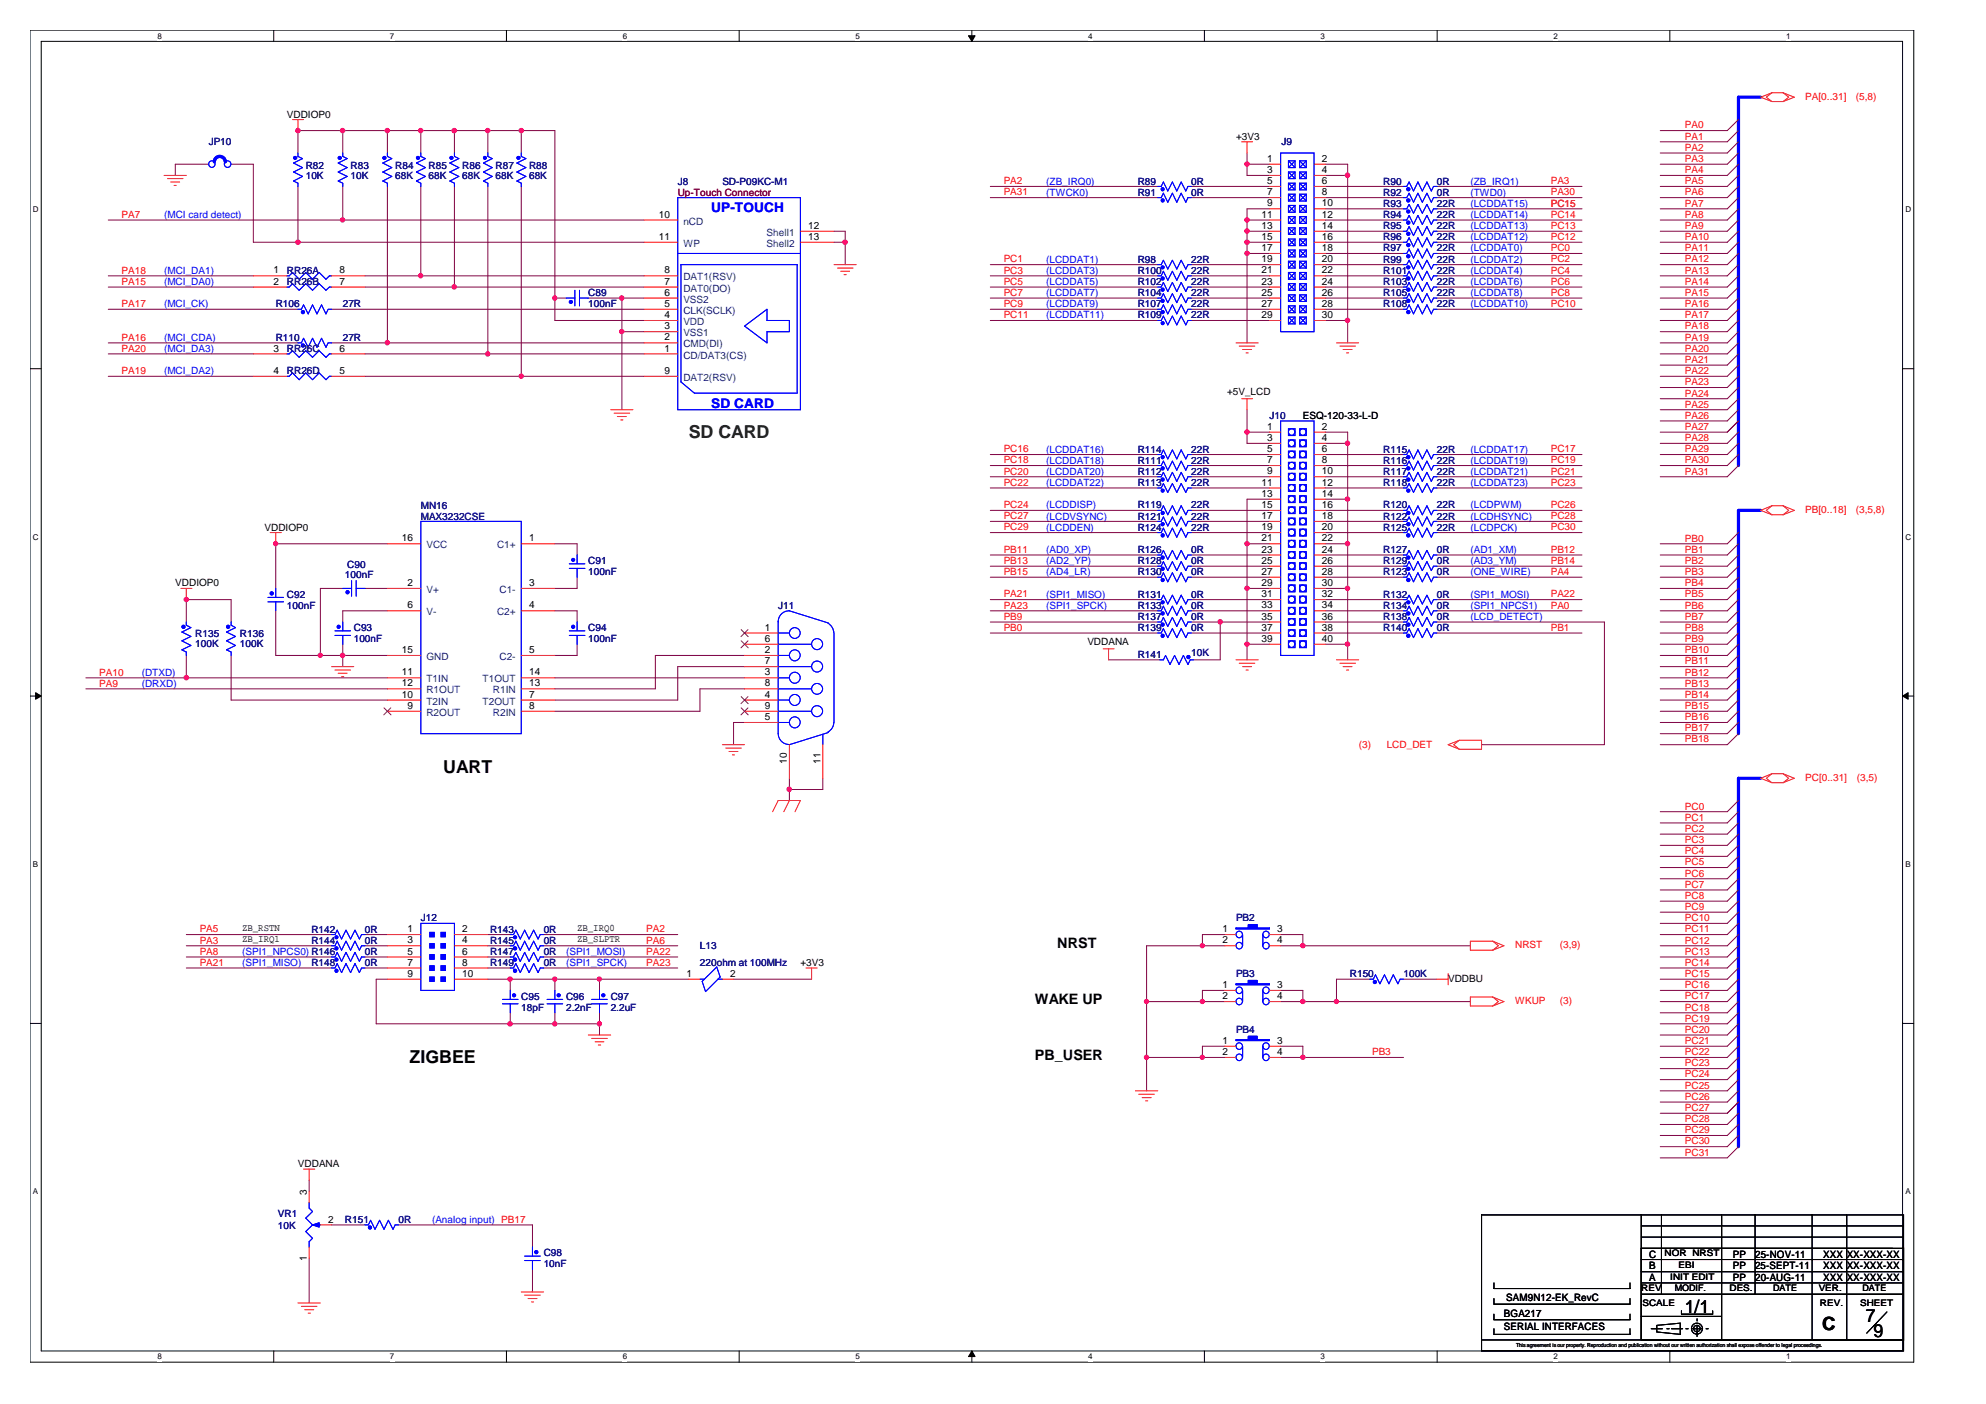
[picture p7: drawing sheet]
<svg xmlns="http://www.w3.org/2000/svg" width="420mm" height="297mm" viewBox="0 0 420 297" stroke-linecap="round" stroke-linejoin="round" font-family="sans-serif">
<defs><g id="words">
<g font-size="3.9">
<text x="356.4" y="277.7">1/1</text>
<text x="385.5" y="281.4">C</text>
<text x="394.7" y="279.6">7</text>
<text x="396.4" y="282.9">9</text>
</g>
<text font-size="3.8" fill="#004000" x="145.7" y="92.6">SD CARD</text>
<g font-size="3.8">
<text x="93.8" y="163.4">UART</text>
<text x="86.7" y="224.9">ZIGBEE</text>
</g>
<g font-size="3">
<text x="223.7" y="200.6">NRST</text>
<text x="218.9" y="212.4">WAKE UP</text>
<text x="218.9" y="224.2">PB_USER</text>
</g>
<g font-size="2.8" fill="#00f">
<text x="150.5" y="44.9">UP-TOUCH</text>
<text x="150.5" y="86.3">SD CARD</text>
</g>
<g font-size="2.2">
<text x="348.9" y="268.5">B</text>
<text x="348.9" y="266.1">C</text>
<text x="366.6" y="268.5">PP</text>
<text x="366.6" y="266.1">PP</text>
<text x="371.3" y="266.1">25-NOV-11</text>
<text x="371.3" y="268.5">25-SEPT-11</text>
<text x="385.7" y="268.5">XXX</text>
<text x="385.7" y="266.1">XXX</text>
<text x="390.7" y="268.5">XX-XXX-XX</text>
<text x="390.7" y="266.1">XX-XXX-XX</text>
<text x="318.6" y="275.3">SAM9N12-EK_RevC</text>
<text x="348.9" y="271">A</text>
<text x="366.6" y="271">PP</text>
<text x="371.3" y="271">20-AUG-11</text>
<text x="385.7" y="271">XXX</text>
<text x="390.7" y="271">XX-XXX-XX</text>
<text x="318.2" y="281.5">SERIAL IIINTERFACES</text>
<text x="318.2" y="278.6">BGA217</text>
<text x="318.2" y="281.5">SERIAL NTERFACES</text>
</g>
<g font-size="2.1" fill="#f00">
<text x="381.9" y="21.1">PA[0..31]</text>
<text x="392.6" y="21.1">(5,8)</text>
<text x="356.4" y="27.2">PA0</text>
<text x="356.4" y="29.5">PA1</text>
<text x="356.4" y="31.9">PA2</text>
<text x="356.4" y="34.3">PA3</text>
<text x="212.3" y="39">PA2</text>
<text x="212.3" y="41.3">PA31</text>
<text x="328.1" y="39">PA3</text>
<text x="328.1" y="41.3">PA30</text>
<text x="356.4" y="36.6">PA4</text>
<text x="356.4" y="39">PA5</text>
<text x="356.4" y="41.3">PA6</text>
<text x="25.7" y="46.1">PA7</text>
<text x="328.1" y="43.7">PC15</text>
<text x="328.1" y="46.1">PC14</text>
<text x="356.4" y="43.7">PA7</text>
<text x="356.4" y="46.1">PA8</text>
<text x="328.1" y="48.5">PC13</text>
<text x="328.1" y="50.8">PC12</text>
<text x="328.1" y="53.2">PC0</text>
<text x="356.4" y="48.5">PA9</text>
<text x="356.4" y="50.8">PA10</text>
<text x="356.4" y="53.2">PA11</text>
<text x="25.7" y="57.9">PA18</text>
<text x="212.3" y="55.5">PC1</text>
<text x="212.3" y="57.9">PC3</text>
<text x="328.1" y="55.5">PC2</text>
<text x="328.1" y="57.9">PC4</text>
<text x="356.4" y="57.9">PA13</text>
<text x="356.4" y="55.5">PA12</text>
<text x="25.7" y="65">PA17</text>
<text x="25.7" y="60.3">PA15</text>
<text x="212.3" y="65">PC9</text>
<text x="212.3" y="60.3">PC5</text>
<text x="212.3" y="62.6">PC7</text>
<text x="328.1" y="60.3">PC6</text>
<text x="328.1" y="62.6">PC8</text>
<text x="328.1" y="65">PC10</text>
<text x="356.4" y="62.6">PA15</text>
<text x="356.4" y="60.3">PA14</text>
<text x="356.4" y="65">PA16</text>
<text x="212.3" y="67.3">PC11</text>
<text x="356.4" y="67.3">PA17</text>
<text x="356.4" y="69.7">PA18</text>
<text x="25.7" y="72.1">PA16</text>
<text x="25.7" y="74.4">PA20</text>
<text x="356.4" y="72.1">PA19</text>
<text x="356.4" y="76.8">PA21</text>
<text x="356.4" y="74.4">PA20</text>
<text x="25.7" y="79.1">PA19</text>
<text x="356.4" y="81.5">PA23</text>
<text x="356.4" y="79.1">PA22</text>
<text x="356.4" y="83.9">PA24</text>
<text x="356.4" y="86.2">PA25</text>
<text x="356.4" y="88.6">PA26</text>
<text x="212.3" y="95.7">PC16</text>
<text x="328.1" y="95.7">PC17</text>
<text x="356.4" y="93.3">PA28</text>
<text x="356.4" y="95.7">PA29</text>
<text x="356.4" y="91">PA27</text>
<text x="212.3" y="98">PC18</text>
<text x="212.3" y="100.4">PC20</text>
<text x="328.1" y="98">PC19</text>
<text x="328.1" y="100.4">PC21</text>
<text x="356.4" y="98">PA30</text>
<text x="356.4" y="100.4">PA31</text>
<text x="212.3" y="102.8">PC22</text>
<text x="212.3" y="107.5">PC24</text>
<text x="328.1" y="102.8">PC23</text>
<text x="328.1" y="107.5">PC26</text>
<text x="212.3" y="109.8">PC27</text>
<text x="212.3" y="112.2">PC29</text>
<text x="328.1" y="109.8">PC28</text>
<text x="328.1" y="112.2">PC30</text>
<text x="381.9" y="108.5">PB[0..18]</text>
<text x="392.6" y="108.5">(3,5,8)</text>
<text x="212.3" y="117">PB11</text>
<text x="212.3" y="119.3">PB13</text>
<text x="328.1" y="117">PB12</text>
<text x="328.1" y="119.3">PB14</text>
<text x="356.4" y="114.6">PB0</text>
<text x="356.4" y="117">PB1</text>
<text x="356.4" y="119.3">PB2</text>
<text x="212.3" y="121.7">PB15</text>
<text x="328.1" y="121.7">PA4</text>
<text x="356.4" y="121.7">PB3</text>
<text x="356.4" y="124">PB4</text>
<text x="212.3" y="126.4">PA21</text>
<text x="212.3" y="128.8">PA23</text>
<text x="212.3" y="131.1">PB9</text>
<text x="328.1" y="128.8">PA0</text>
<text x="328.1" y="126.4">PA22</text>
<text x="356.4" y="131.1">PB7</text>
<text x="356.4" y="128.8">PB6</text>
<text x="356.4" y="126.4">PB5</text>
<text x="212.3" y="133.5">PB0</text>
<text x="328.1" y="133.5">PB1</text>
<text x="356.4" y="135.8">PB9</text>
<text x="356.4" y="133.5">PB8</text>
<text x="21" y="142.9">PA10</text>
<text x="356.4" y="142.9">PB12</text>
<text x="356.4" y="140.6">PB11</text>
<text x="356.4" y="138.2">PB10</text>
<text x="21" y="145.3">PA9</text>
<text x="356.4" y="145.3">PB13</text>
<text x="356.4" y="147.6">PB14</text>
<text x="356.4" y="150">PB15</text>
<text x="356.4" y="154.8">PB17</text>
<text x="356.4" y="152.4">PB16</text>
<text x="287.4" y="158.4">(3)</text>
<text x="293.4" y="158.4">LCD_DET</text>
<text x="356.4" y="157.1">PB18</text>
<text x="381.9" y="165.2">PC[0..31]</text>
<text x="392.8" y="165.2">(3,5)</text>
<text x="356.4" y="173.6">PC1</text>
<text x="356.4" y="171.3">PC0</text>
<text x="356.4" y="178.4">PC3</text>
<text x="356.4" y="176">PC2</text>
<text x="356.4" y="180.7">PC4</text>
<text x="356.4" y="183.1">PC5</text>
<text x="356.4" y="185.4">PC6</text>
<text x="356.4" y="190.2">PC8</text>
<text x="356.4" y="187.8">PC7</text>
<text x="42.2" y="197.3">PA5</text>
<text x="136.7" y="197.3">PA2</text>
<text x="356.4" y="192.5">PC9</text>
<text x="356.4" y="194.9">PC10</text>
<text x="356.4" y="197.3">PC11</text>
<text x="42.2" y="202">PA8</text>
<text x="42.2" y="199.6">PA3</text>
<text x="136.7" y="202">PA22</text>
<text x="136.7" y="199.6">PA6</text>
<text x="320.5" y="200.6">NRST</text>
<text x="330" y="200.6">(3,9)</text>
<text x="356.4" y="202">PC13</text>
<text x="356.4" y="199.6">PC12</text>
<text x="42.2" y="204.3">PA21</text>
<text x="136.7" y="204.3">PA23</text>
<text x="356.4" y="209.1">PC16</text>
<text x="356.4" y="206.7">PC15</text>
<text x="356.4" y="204.3">PC14</text>
<text x="320.5" y="212.4">WKUP</text>
<text x="330" y="212.4">(3)</text>
<text x="356.4" y="211.4">PC17</text>
<text x="356.4" y="213.8">PC18</text>
<text x="356.4" y="216.1">PC19</text>
<text x="356.4" y="220.9">PC21</text>
<text x="356.4" y="218.5">PC20</text>
<text x="290.3" y="223.3">PB3</text>
<text x="356.4" y="225.6">PC23</text>
<text x="356.4" y="223.3">PC22</text>
<text x="356.4" y="228">PC24</text>
<text x="356.4" y="232.7">PC26</text>
<text x="356.4" y="230.3">PC25</text>
<text x="356.4" y="237.4">PC28</text>
<text x="356.4" y="239.8">PC29</text>
<text x="356.4" y="235.1">PC27</text>
<text x="356.4" y="242.1">PC30</text>
<text x="356.4" y="244.5">PC31</text>
</g>
<g font-size="2.1">
<text x="60.7" y="24.9">VDDIOP0</text>
<text x="261.5" y="29.6">+3V3</text>
<text x="268.1" y="34.2">1</text>
<text x="279.7" y="34.2">2</text>
<text x="268.1" y="36.6">3</text>
<text x="268.1" y="38.9">5</text>
<text x="268.1" y="41.3">7</text>
<text x="279.7" y="36.6">4</text>
<text x="279.7" y="38.9">6</text>
<text x="279.7" y="41.3">8</text>
<text x="139.4" y="46">10</text>
<text x="266.9" y="46">11</text>
<text x="268.1" y="43.7">9</text>
<text x="279.7" y="43.7">10</text>
<text x="279.7" y="46">12</text>
<text x="139.4" y="50.7">11</text>
<text x="171" y="48.4">12</text>
<text x="171" y="50.7">13</text>
<text x="266.9" y="48.4">13</text>
<text x="266.9" y="50.7">15</text>
<text x="266.9" y="53.1">17</text>
<text x="279.7" y="48.4">14</text>
<text x="279.7" y="50.7">16</text>
<text x="279.7" y="53.1">18</text>
<text x="57.9" y="57.9">1</text>
<text x="71.8" y="57.9">8</text>
<text x="140.5" y="57.9">8</text>
<text x="266.9" y="55.5">19</text>
<text x="266.9" y="57.9">21</text>
<text x="279.7" y="55.5">20</text>
<text x="279.7" y="57.9">22</text>
<text x="57.9" y="60.2">2</text>
<text x="71.8" y="60.2">7</text>
<text x="140.5" y="60.2">7</text>
<text x="140.5" y="62.6">6</text>
<text x="140.5" y="64.9">5</text>
<text x="266.9" y="60.2">23</text>
<text x="266.9" y="62.6">25</text>
<text x="266.9" y="64.9">27</text>
<text x="279.7" y="60.2">24</text>
<text x="279.7" y="62.6">26</text>
<text x="279.7" y="64.9">28</text>
<text x="140.5" y="67.3">4</text>
<text x="140.5" y="69.7">3</text>
<text x="266.9" y="67.3">29</text>
<text x="279.7" y="67.3">30</text>
<text x="57.9" y="74.4">3</text>
<text x="71.8" y="74.4">6</text>
<text x="140.5" y="72">2</text>
<text x="140.5" y="74.4">1</text>
<text x="57.9" y="79.1">4</text>
<text x="71.8" y="79.1">5</text>
<text x="140.5" y="79.1">9</text>
<text x="259.6" y="83.5">+5V_LCD</text>
<text x="275.6" y="88.6">ESQ-120-33-L-D</text>
<text x="268.1" y="90.9">1</text>
<text x="268.1" y="93.3">3</text>
<text x="268.1" y="95.7">5</text>
<text x="279.7" y="90.9">2</text>
<text x="279.7" y="93.3">4</text>
<text x="279.7" y="95.7">6</text>
<text x="268.1" y="98">7</text>
<text x="268.1" y="100.4">9</text>
<text x="279.7" y="98">8</text>
<text x="279.7" y="100.4">10</text>
<text x="266.9" y="102.7">11</text>
<text x="266.9" y="105.1">13</text>
<text x="266.9" y="107.5">15</text>
<text x="279.7" y="102.7">12</text>
<text x="279.7" y="105.1">14</text>
<text x="279.7" y="107.5">16</text>
<text x="56" y="112.3">VDDIOP0</text>
<text x="266.9" y="109.8">17</text>
<text x="266.9" y="112.2">19</text>
<text x="279.7" y="109.8">18</text>
<text x="279.7" y="112.2">20</text>
<text x="85" y="114.5">16</text>
<text x="111.9" y="114.5">1</text>
<text x="266.9" y="114.5">21</text>
<text x="266.9" y="116.9">23</text>
<text x="266.9" y="119.3">25</text>
<text x="279.7" y="114.5">22</text>
<text x="279.7" y="116.9">24</text>
<text x="279.7" y="119.3">26</text>
<text x="37.1" y="124.1">VDDIOP0</text>
<text x="86.2" y="124">2</text>
<text x="111.9" y="124">3</text>
<text x="266.9" y="121.6">27</text>
<text x="266.9" y="124">29</text>
<text x="279.7" y="121.6">28</text>
<text x="279.7" y="124">30</text>
<text x="86.2" y="128.7">6</text>
<text x="111.9" y="128.7">4</text>
<text x="266.9" y="126.4">31</text>
<text x="266.9" y="128.7">33</text>
<text x="266.9" y="131.1">35</text>
<text x="279.7" y="126.4">32</text>
<text x="279.7" y="128.7">34</text>
<text x="279.7" y="131.1">36</text>
<text x="161.8" y="133.4">1</text>
<text x="161.8" y="135.8">6</text>
<text x="230" y="136.4">VDDANA</text>
<text x="266.9" y="133.4">37</text>
<text x="266.9" y="135.8">39</text>
<text x="279.7" y="133.4">38</text>
<text x="279.7" y="135.8">40</text>
<text x="85" y="142.9">11</text>
<text x="85" y="138.2">15</text>
<text x="111.9" y="142.9">14</text>
<text x="111.9" y="138.2">5</text>
<text x="161.8" y="142.9">3</text>
<text x="161.8" y="138.2">2</text>
<text x="161.8" y="140.5">7</text>
<text x="85" y="147.6">10</text>
<text x="85" y="145.2">12</text>
<text x="86.2" y="150">9</text>
<text x="111.9" y="147.6">7</text>
<text x="111.9" y="145.2">13</text>
<text x="111.9" y="150">8</text>
<text x="161.8" y="147.6">4</text>
<text x="161.8" y="150">9</text>
<text x="161.8" y="145.2">8</text>
<text x="161.8" y="152.3">5</text>
<text x="166.5" y="161.6" transform="rotate(-90 166.5 161.6)">10</text>
<text x="173.6" y="161.6" transform="rotate(-90 173.6 161.6)">11</text>
<text x="51.2" y="197">ZB_RSTN</text>
<text x="86.2" y="197.2">1</text>
<text x="97.8" y="197.2">2</text>
<text x="122.1" y="197">ZB_IRQ0</text>
<text x="258.7" y="197.2">1</text>
<text x="270.2" y="197.2">3</text>
<text x="51.2" y="199.4">ZB_IRQ1</text>
<text x="86.2" y="199.6">3</text>
<text x="86.2" y="202">5</text>
<text x="97.8" y="199.6">4</text>
<text x="97.8" y="202">6</text>
<text x="122.1" y="199.4">ZB_SLPTR</text>
<text x="258.7" y="199.6">2</text>
<text x="270.2" y="199.6">4</text>
<text x="86.2" y="204.3">7</text>
<text x="86.2" y="206.7">9</text>
<text x="97.8" y="204.3">8</text>
<text x="97.8" y="206.7">10</text>
<text x="145.2" y="206.7">1</text>
<text x="154.5" y="206.7">2</text>
<text x="169.3" y="204.4">+3V3</text>
<text x="258.7" y="209">1</text>
<text x="270.2" y="209">3</text>
<text x="306.4" y="207.7">VDDBU</text>
<text x="258.7" y="211.4">2</text>
<text x="270.2" y="211.4">4</text>
<text x="258.7" y="220.8">1</text>
<text x="270.2" y="220.8">3</text>
<text x="258.7" y="223.2">2</text>
<text x="270.2" y="223.2">4</text>
<text x="63" y="246.9">VDDANA</text>
<text x="64.9" y="252.8" transform="rotate(-90 64.9 252.8)">3</text>
<text x="69.4" y="258.6">2</text>
<text x="64.9" y="266.7" transform="rotate(-90 64.9 266.7)">1</text>
</g>
<g font-size="2.1" fill="#000080">
<text x="44.2" y="30.8">JP10</text>
<text x="64.7" y="35.7">R82</text>
<text x="74.2" y="35.7">R83</text>
<text x="83.6" y="35.7">R84</text>
<text x="90.7" y="35.7">R85</text>
<text x="97.8" y="35.7">R86</text>
<text x="104.9" y="35.7">R87</text>
<text x="111.9" y="35.7">R88</text>
<text x="271.1" y="30.8">J9</text>
<text x="64.7" y="37.9">10K</text>
<text x="74.2" y="37.9">10K</text>
<text x="83.6" y="37.9">68K</text>
<text x="90.7" y="37.9">68K</text>
<text x="97.8" y="37.9">68K</text>
<text x="104.9" y="37.9">68K</text>
<text x="111.9" y="37.9">68K</text>
<text x="143.4" y="39.1">J8</text>
<text x="152.8" y="39.1">SD-P09KC-M1</text>
<text x="240.7" y="39.1">R89</text>
<text x="240.7" y="41.4">R91</text>
<text x="252" y="39.1">0R</text>
<text x="252" y="41.4">0R</text>
<text x="292.7" y="41.4">R92</text>
<text x="292.7" y="39.1">R90</text>
<text x="304" y="41.4">0R</text>
<text x="304" y="39.1">0R</text>
<text x="292.7" y="43.8">R93</text>
<text x="292.7" y="46.1">R94</text>
<text x="304" y="43.8">22R</text>
<text x="304" y="46.1">22R</text>
<text x="292.7" y="53.2">R97</text>
<text x="292.7" y="48.5">R95</text>
<text x="292.7" y="50.9">R96</text>
<text x="304" y="53.2">22R</text>
<text x="304" y="48.5">22R</text>
<text x="304" y="50.9">22R</text>
<text x="60.7" y="57.9">RR26A</text>
<text x="240.7" y="57.9">R100</text>
<text x="240.7" y="55.6">R98</text>
<text x="252" y="57.9">22R</text>
<text x="252" y="55.6">22R</text>
<text x="292.7" y="55.6">R99</text>
<text x="292.7" y="57.9">R101</text>
<text x="304" y="55.6">22R</text>
<text x="304" y="57.9">22R</text>
<text x="58.3" y="65">R106</text>
<text x="60.7" y="60.3">RR26B</text>
<text x="72.5" y="65">27R</text>
<text x="124.5" y="62.7">C89</text>
<text x="124.5" y="65">100nF</text>
<text x="240.7" y="65">R107</text>
<text x="240.7" y="62.7">R104</text>
<text x="240.7" y="60.3">R102</text>
<text x="252" y="65">22R</text>
<text x="252" y="62.7">22R</text>
<text x="252" y="60.3">22R</text>
<text x="292.7" y="62.7">R105</text>
<text x="292.7" y="65">R108</text>
<text x="292.7" y="60.3">R103</text>
<text x="304" y="62.7">22R</text>
<text x="304" y="65">22R</text>
<text x="304" y="60.3">22R</text>
<text x="240.7" y="67.4">R109</text>
<text x="252" y="67.4">22R</text>
<text x="58.3" y="72.1">R110</text>
<text x="60.7" y="74.5">RR26C</text>
<text x="72.5" y="72.1">27R</text>
<text x="60.7" y="79.2">RR26D</text>
<text x="268.6" y="88.6">J10</text>
<text x="240.7" y="95.7">R114</text>
<text x="252" y="95.7">22R</text>
<text x="292.7" y="95.7">R115</text>
<text x="304" y="95.7">22R</text>
<text x="240.7" y="100.4">R112</text>
<text x="240.7" y="98.1">R111</text>
<text x="252" y="100.4">22R</text>
<text x="252" y="98.1">22R</text>
<text x="292.7" y="100.4">R117</text>
<text x="292.7" y="98.1">R116</text>
<text x="304" y="100.4">22R</text>
<text x="304" y="98.1">22R</text>
<text x="89" y="107.8">MN16</text>
<text x="240.7" y="107.6">R119</text>
<text x="240.7" y="102.8">R113</text>
<text x="252" y="107.6">22R</text>
<text x="252" y="102.8">22R</text>
<text x="292.7" y="107.6">R120</text>
<text x="292.7" y="102.8">R118</text>
<text x="304" y="107.6">22R</text>
<text x="304" y="102.8">22R</text>
<text x="89" y="109.9">MAX3232CSE</text>
<text x="240.7" y="112.3">R124</text>
<text x="240.7" y="109.9">R121</text>
<text x="252" y="112.3">22R</text>
<text x="252" y="109.9">22R</text>
<text x="292.7" y="112.3">R125</text>
<text x="292.7" y="109.9">R122</text>
<text x="304" y="112.3">22R</text>
<text x="304" y="109.9">22R</text>
<text x="124.5" y="119.4">C91</text>
<text x="240.7" y="117">R126</text>
<text x="240.7" y="119.4">R128</text>
<text x="252" y="117">0R</text>
<text x="252" y="119.4">0R</text>
<text x="292.7" y="119.4">R129</text>
<text x="292.7" y="117">R127</text>
<text x="304" y="119.4">0R</text>
<text x="304" y="117">0R</text>
<text x="73" y="122.2">100nF</text>
<text x="73.4" y="120.1">C90</text>
<text x="124.5" y="121.7">100nF</text>
<text x="240.7" y="121.7">R130</text>
<text x="252" y="121.7">0R</text>
<text x="292.7" y="121.7">R123</text>
<text x="304" y="121.7">0R</text>
<text x="60.7" y="126.4">C92</text>
<text x="60.7" y="128.8">100nF</text>
<text x="164.6" y="128.8">J11</text>
<text x="240.7" y="131.2">R137</text>
<text x="240.7" y="126.4">R131</text>
<text x="240.7" y="128.8">R133</text>
<text x="252" y="131.2">0R</text>
<text x="252" y="126.4">0R</text>
<text x="252" y="128.8">0R</text>
<text x="292.7" y="131.2">R138</text>
<text x="292.7" y="126.4">R132</text>
<text x="292.7" y="128.8">R134</text>
<text x="304" y="131.2">0R</text>
<text x="304" y="126.4">0R</text>
<text x="304" y="128.8">0R</text>
<text x="41.3" y="134.7">R135</text>
<text x="41.3" y="136.8">100K</text>
<text x="50.8" y="134.7">R136</text>
<text x="50.8" y="136.8">100K</text>
<text x="74.8" y="133.5">C93</text>
<text x="74.8" y="135.9">100nF</text>
<text x="124.5" y="133.5">C94</text>
<text x="124.5" y="135.9">100nF</text>
<text x="240.7" y="133.5">R139</text>
<text x="252" y="133.5">0R</text>
<text x="292.7" y="133.5">R140</text>
<text x="304" y="133.5">0R</text>
<text x="240.7" y="139.2">R141</text>
<text x="252" y="138.7">10K</text>
<text x="65.9" y="197.3">R142</text>
<text x="77.2" y="197.3">0R</text>
<text x="89" y="194.9">J12</text>
<text x="103.7" y="197.3">R143</text>
<text x="115" y="197.3">0R</text>
<text x="261.5" y="194.9">PB2</text>
<text x="65.9" y="199.7">R144</text>
<text x="77.2" y="202">0R</text>
<text x="77.2" y="199.7">0R</text>
<text x="103.7" y="199.7">R145</text>
<text x="103.7" y="202">R147</text>
<text x="115" y="199.7">0R</text>
<text x="115" y="202">0R</text>
<text x="148.1" y="200.9">L13</text>
<text x="65.9" y="204.4">R148</text>
<text x="77.2" y="204.4">0R</text>
<text x="103.7" y="204.4">R149</text>
<text x="115" y="204.4">0R</text>
<text x="148.1" y="204.4">220ohm at 100MHz</text>
<text x="261.5" y="206.7">PB3</text>
<text x="285.6" y="206.7">R150</text>
<text x="296.9" y="206.7">100K</text>
<text x="110.3" y="211.5">C95</text>
<text x="110.3" y="213.9">18pF</text>
<text x="119.8" y="211.5">C96</text>
<text x="119.8" y="213.9">2.2nF</text>
<text x="129.2" y="211.5">C97</text>
<text x="129.2" y="213.9">2.2uF</text>
<text x="261.5" y="218.6">PB4</text>
<text x="58.8" y="257.5">VR1</text>
<text x="58.8" y="259.9">10K</text>
<text x="73" y="258.7">R151</text>
<text x="84.3" y="258.7">0R</text>
<text x="115" y="265.8">C98</text>
<text x="115" y="268">10nF</text>
</g>
<text font-size="2.1" fill="#800000" x="143.4" y="41.4">Up-Touch Connector</text>
<g font-size="2.1" fill="#00f">
<text x="221.3" y="39.1">(ZB_IRQ0)</text>
<text x="221.3" y="41.4">(TWCK0)</text>
<text x="311.1" y="39.1">(ZB_IRQ1)</text>
<text x="311.1" y="41.4">(TWD0)</text>
<text x="34.7" y="46.1">(MCI card detect)</text>
<text x="311.1" y="46.1">(LCDDAT14)</text>
<text x="311.1" y="43.8">(LCDDAT15)</text>
<text x="311.1" y="53.2">(LCDDAT0)</text>
<text x="311.1" y="50.9">(LCDDAT12)</text>
<text x="311.1" y="48.5">(LCDDAT13)</text>
<text x="34.7" y="57.9">(MCI_DA1)</text>
<text x="221.3" y="55.6">(LCDDAT1)</text>
<text x="221.3" y="57.9">(LCDDAT3)</text>
<text x="311.1" y="55.6">(LCDDAT2)</text>
<text x="311.1" y="57.9">(LCDDAT4)</text>
<text x="34.7" y="60.3">(MCI_DA0)</text>
<text x="34.7" y="65">(MCI_CK)</text>
<text x="221.3" y="60.3">(LCDDAT5)</text>
<text x="221.3" y="62.7">(LCDDAT7)</text>
<text x="221.3" y="65">(LCDDAT9)</text>
<text x="311.1" y="60.3">(LCDDAT6)</text>
<text x="311.1" y="65">(LCDDAT10)</text>
<text x="311.1" y="62.7">(LCDDAT8)</text>
<text x="221.3" y="67.4">(LCDDAT11)</text>
<text x="34.7" y="72.1">(MCI_CDA)</text>
<text x="34.7" y="74.5">(MCI_DA3)</text>
<text x="34.7" y="79.2">(MCI_DA2)</text>
<text x="221.3" y="95.7">(LCDDAT16)</text>
<text x="311.1" y="95.7">(LCDDAT17)</text>
<text x="221.3" y="98.1">(LCDDAT18)</text>
<text x="221.3" y="100.4">(LCDDAT20)</text>
<text x="311.1" y="98.1">(LCDDAT19)</text>
<text x="311.1" y="100.4">(LCDDAT21)</text>
<text x="221.3" y="102.8">(LCDDAT22)</text>
<text x="221.3" y="107.6">(LCDDISP)</text>
<text x="311.1" y="102.8">(LCDDAT23)</text>
<text x="311.1" y="107.6">(LCDPWM)</text>
<text x="221.3" y="109.9">(LCDVSYNC)</text>
<text x="221.3" y="112.3">(LCDDEN)</text>
<text x="311.1" y="109.9">(LCDHSYNC)</text>
<text x="311.1" y="112.3">(LCDPCK)</text>
<text x="221.3" y="117">(AD0_XP)</text>
<text x="221.3" y="119.4">(AD2_YP)</text>
<text x="311.1" y="117">(AD1_XM)</text>
<text x="311.1" y="119.4">(AD3_YM)</text>
<text x="221.3" y="121.7">(AD4_LR)</text>
<text x="311.1" y="121.7">(ONE_WIRE)</text>
<text x="221.3" y="126.4">(SPI1_MISO)</text>
<text x="221.3" y="128.8">(SPI1_SPCK)</text>
<text x="311.1" y="126.4">(SPI1_MOSI)</text>
<text x="311.1" y="128.8">(SPI1_NPCS1)</text>
<text x="311.1" y="131.2">(LCD_DETECT)</text>
<text x="30" y="143">(DTXD)</text>
<text x="30" y="145.4">(DRXD)</text>
<text x="51.2" y="202">(SPI1_NPCS0) R146</text>
<text x="119.8" y="202">(SPI1_MOSI)</text>
<text x="51.2" y="204.4">(SPI1_MISO)</text>
<text x="119.8" y="204.4">(SPI1_SPCK)</text>
<text x="91.4" y="258.7">(Analog input) PB17</text>
</g>
<g font-size="2.1" fill="#004080">
<text x="144.6" y="47.5">nCD</text>
<text x="144.6" y="52.2">WP</text>
<text x="162.2" y="49.9">Shell1</text>
<text x="162.2" y="52.2">Shell2</text>
<text x="144.6" y="59.3">DAT1(RSV)</text>
<text x="144.6" y="61.7">DAT0(DO)</text>
<text x="144.6" y="64">VSS2</text>
<text x="144.6" y="66.4">CLK(SCLK)</text>
<text x="144.6" y="68.8">VDD</text>
<text x="144.6" y="71.1">VSS1</text>
<text x="144.6" y="73.5">CMD(DI)</text>
<text x="144.6" y="75.8">CD/DAT3(CS)</text>
<text x="144.6" y="80.6">DAT2(RSV)</text>
<text x="90.2" y="116">VCC</text>
<text x="105.2" y="116">C1+</text>
<text x="90.2" y="125.5">V+</text>
<text x="105.7" y="125.5">C1-</text>
<text x="90.2" y="130.2">V-</text>
<text x="105.2" y="130.2">C2+</text>
<text x="90.2" y="139.6">GND</text>
<text x="105.7" y="139.6">C2-</text>
<text x="90.2" y="144.4">T1IN</text>
<text x="90.2" y="149.1">T2IN</text>
<text x="90.2" y="146.7">R1OUT</text>
<text x="102.1" y="144.4">T1OUT</text>
<text x="102.1" y="149.1">T2OUT</text>
<text x="104.3" y="146.7">R1IN</text>
<text x="90.2" y="151.5">R2OUT</text>
<text x="104.3" y="151.5">R2IN</text>
</g>
<g font-size="1.9">
<text x="352.2" y="265.8">NOR NRST</text>
<text x="355.1" y="268.2">EBI</text>
<text x="347.2" y="273.1">REV</text>
<text x="353.4" y="270.7">INIT EDIT</text>
<text x="354.3" y="273.1">MODIF.</text>
<text x="365.9" y="273.1">DES.</text>
<text x="375.1" y="273.1">DATE</text>
<text x="384.8" y="273.1">VER.</text>
<text x="394" y="273.1">DATE</text>
<text x="347.5" y="276.2">SCALE</text>
<text x="385" y="276.2">REV.</text>
<text x="393.5" y="276.2">SHEET</text>
</g>
<g font-size="1.7">
<text x="33.3" y="8.2">8</text>
<text x="82.5" y="8.2">7</text>
<text x="131.7" y="8.2">6</text>
<text x="181" y="8.2">5</text>
<text x="230.2" y="8.2">4</text>
<text x="279.4" y="8.2">3</text>
<text x="328.6" y="8.2">2</text>
<text x="377.9" y="8.2">1</text>
<text x="6.9" y="44.9">D</text>
<text x="403.1" y="44.9">D</text>
<text x="6.9" y="114.2">C</text>
<text x="403.1" y="114.2">C</text>
<text x="6.9" y="183.4">B</text>
<text x="403.1" y="183.4">B</text>
<text x="6.9" y="252.7">A</text>
<text x="403.1" y="252.7">A</text>
<text x="33.3" y="287.6">8</text>
<text x="82.5" y="287.6">7</text>
<text x="131.7" y="287.6">6</text>
<text x="181" y="287.6">5</text>
<text x="230.2" y="287.6">4</text>
<text x="279.4" y="287.6">3</text>
<text x="328.6" y="287.6">2</text>
<text x="377.9" y="287.6">1</text>
</g>
<g font-size="1.2">
<text x="320.8" y="285.1">This agreement iiis our property. Reproduction and publication without our written authorization shall expose offender to lllegal proceedings.</text>
<text x="320.8" y="285.1">This agreement s our property. Reproduction and publication without our written authorization shall expose offender to egal proceedings.</text>
</g>
</g></defs>
<path d="M6.3 6.4h398.6v281.8h-398.6zM8.7 8.7h393.8v277.1h-393.8z" fill="none" stroke="#000" stroke-width=".21"/>
<g fill="#fff">
<path d="M33.3 6.6h.9v1.9h-.9z"/>
<path d="M33.3 286.1h.9v1.9h-.9z"/>
</g>
<path d="M57.9 6.4v2.3M57.9 285.8v2.4" fill="none" stroke="#000" stroke-width=".21"/>
<g fill="#fff">
<path d="M82.5 6.6h.9v1.9h-.9z"/>
<path d="M82.5 286.1h.9v1.9h-.9z"/>
</g>
<path d="M107.1 6.4v2.3M107.1 285.8v2.4" fill="none" stroke="#000" stroke-width=".21"/>
<g fill="#fff">
<path d="M131.7 6.6h1v1.9h-1z"/>
<path d="M131.7 286.1h1v1.9h-1z"/>
</g>
<path d="M156.4 6.4v2.3M156.4 285.8v2.4" fill="none" stroke="#000" stroke-width=".21"/>
<g fill="#fff">
<path d="M181 6.6h.9v1.9h-.9z"/>
<path d="M181 286.1h.9v1.9h-.9z"/>
</g>
<path d="M205.6 6.4v2.3M205.6 285.8v2.4" fill="none" stroke="#000" stroke-width=".21"/>
<g fill="#000" stroke="#000" stroke-width=".21">
<path d="M204.9 7.6h1.4l-.7 1.1z" fill-rule="evenodd"/>
<path d="M205.6 285.8l.7 1.2h-1.4z" fill-rule="evenodd"/>
</g>
<g fill="#fff">
<path d="M230.2 6.6h.9v1.9h-.9z"/>
<path d="M230.2 286.1h.9v1.9h-.9z"/>
</g>
<path d="M254.8 6.4v2.3M254.8 285.8v2.4" fill="none" stroke="#000" stroke-width=".21"/>
<g fill="#fff">
<path d="M279.4 6.6h.9v1.9h-.9z"/>
<path d="M279.4 286.1h.9v1.9h-.9z"/>
</g>
<path d="M304 6.4v2.3M304 285.8v2.4" fill="none" stroke="#000" stroke-width=".21"/>
<g fill="#fff">
<path d="M328.6 6.6h1v1.9h-1z"/>
<path d="M328.6 286.1h1v1.9h-1z"/>
</g>
<path d="M353.3 6.4v2.3M353.3 285.8v2.4" fill="none" stroke="#000" stroke-width=".21"/>
<g fill="#fff">
<path d="M377.9 6.6h.9v1.9h-.9z"/>
<path d="M377.9 286.1h.9v1.9h-.9z"/>
<path d="M6.9 43.4h1.3v1.9h-1.3z"/>
<path d="M403.1 43.4h1.2v1.9h-1.2z"/>
<path d="M6.9 112.6h1.3v1.9h-1.3z"/>
<path d="M403.1 112.6h1.2v1.9h-1.2z"/>
</g>
<path d="M6.3 78h2.4M402.5 78h2.4" fill="none" stroke="#000" stroke-width=".21"/>
<g fill="#fff">
<path d="M6.9 181.9h1.2v1.9h-1.2z"/>
<path d="M403.1 181.9h1.1v1.9h-1.1z"/>
</g>
<path d="M6.3 147.3h2.4M402.5 147.3h2.4" fill="none" stroke="#000" stroke-width=".21"/>
<g fill="#000" stroke="#000" stroke-width=".21">
<path d="M7.5 146.5l1.2 .8-1.2 .6z" fill-rule="evenodd"/>
<path d="M402.5 147.3l1.2-.8v1.4z" fill-rule="evenodd"/>
</g>
<g fill="#fff">
<path d="M6.9 251.1h1.2v2h-1.2z"/>
<path d="M403.1 251.1h1.1v2h-1.1z"/>
</g>
<g fill="none" stroke="#000" stroke-width=".21">
<path d="M6.3 216.5h2.4M402.5 216.5h2.4M347.2 257h55.5v26.5h-55.5zM347.2 259.4h55.5M347.2 257h-33.8v26.5M351.5 257v16.8M364.2 257v26.5M371.3 257v16.8M383.4 257v26.5M390.7 257v26.5M316.1 271.4v1.2h28.7v-1.2M316.1 274.7v1.2h28.7v-1.2"/>
<path d="M316.1 278v1.2h28.7v-1.2M347.2 264.1h55.5v19.4h-55.5zM347.2 269.1h55.3M347.2 266.5h55.3M347.2 264.1h53.2M347.2 261.7h55.5M347.2 273.8h55.5M347.2 278.5h17M347.2 271.4h55.5M355.7 277.3v.7h6.6v-.7M359 279v.5M399.2 277.6l-4.3 4.5"/>
<path d="M313.4 283.5h89.3v2.3h-89.3zM316.1 281.1v1.2h28.7v-1.2M349.3 281.1h2.4M350.5 280.4l5-.5v2.4l-5-.5zM352.6 281.1h.5M353.6 281.1h2.4M356.7 281.1h.5M357.8 281.1h2.4M359 280.4v2.4M360.9 281.1h.5"/>
<circle cx="359" cy="281.1" r="1.17"/>
<circle cx="359" cy="281.1" r=".69"/>
</g>
<g fill="none" stroke="#800040" stroke-width=".21">
<path d="M44.2 34.7h-7.1v2.4M48.9 34.7h4.7v16.6h82.7M63 32.4v-4.8h54.4v40.2h18.9M63 39.4v11.9M72.5 27.6v4.8M72.5 39.4v7.2M82 27.6v4.8M82 39.4v33.1M89 27.6v4.8M89 39.4v19M96.1 27.6v4.8M96.1 39.4v21.3"/>
<path d="M103.2 27.6v4.8M103.2 39.4v35.5M110.3 27.6v4.8M110.3 39.4v40.2M209.5 39.4h35.4M252 39.4h16.6M263.8 34.7h4.8M263.8 32.4v4.7h4.8M280.4 39.4h16.5M280.4 34.7h4.7v37.8M280.4 37.1h4.7M304 39.4h30.7"/>
<path d="M367.8 25.3l-2.4 2.3h-14.2M367.8 37.1l-2.4 2.3h-14.2M367.8 39.4l-2.4 2.4h-14.2M367.8 32.4l-2.4 2.3h-14.2M367.8 34.7l-2.4 2.4h-14.2M367.8 27.6l-2.4 2.4h-14.2M367.8 30l-2.4 2.4h-14.2M22.9 58.4h30.7M22.9 46.6h113.4M77.2 58.4h59.1M176.4 48.9h2.4v7.1M176.4 51.3h2.4"/>
<path d="M209.5 58.4h35.4M209.5 41.8h35.4M209.5 56h35.4M252 58.4h16.6M252 41.8h16.6M252 56h16.6M263.8 46.6h4.8M263.8 48.9h4.8M263.8 51.3h4.8M263.8 53.6h4.8M268.6 44.2h-4.8v28.3M280.4 58.4h16.5"/>
<path d="M280.4 46.6h16.5M280.4 48.9h16.5M280.4 51.3h16.5M280.4 41.8h16.5M280.4 56h16.5M280.4 44.2h16.5M280.4 53.6h16.5M304 58.4h30.7M304 46.6h30.7M304 48.9h30.7M304 51.3h30.7M304 41.8h30.7"/>
<path d="M304 56h30.7M304 44.2h30.7M304 53.6h30.7M367.8 58.4l-2.4 2.3h-14.2M367.8 56l-2.4 2.4h-14.2M367.8 44.2l-2.4 2.4h-14.2M367.8 46.6l-2.4 2.3h-14.2M367.8 48.9l-2.4 2.4h-14.2M367.8 53.6l-2.4 2.4h-14.2M367.8 41.8l-2.4 2.4h-14.2M367.8 51.3l-2.4 2.3h-14.2M22.9 65.4h40.1"/>
<path d="M22.9 72.5h40.1M22.9 60.7h30.7M22.9 74.9h30.7M22.9 79.6h30.7M70.1 65.4h66.2M70.1 72.5h66.2M77.2 60.7h59.1M77.2 74.9h59.1M77.2 79.6h59.1M117.4 63.1h2.4M124.5 63.1h11.8M131.6 70.2h4.7"/>
<path d="M131.6 63.1v23.6M209.5 65.4h35.4M209.5 63.1h35.4M209.5 60.7h35.4M209.5 67.8h35.4M252 65.4h16.6M252 63.1h16.6M252 60.7h16.6M252 67.8h16.6M280.4 65.4h16.5M280.4 63.1h16.5M280.4 60.7h16.5"/>
<path d="M280.4 67.8h4.7M304 65.4h30.7M304 63.1h30.7M304 60.7h30.7M367.8 67.8l-2.4 2.4h-14.2M367.8 63.1l-2.4 2.3h-14.2M367.8 70.2l-2.4 2.3h-14.2M367.8 60.7l-2.4 2.4h-14.2M367.8 72.5l-2.4 2.4h-14.2M367.8 77.2l-2.4 2.4h-14.2M367.8 65.4l-2.4 2.4h-14.2M367.8 79.6l-2.4 2.4h-14.2"/>
<path d="M367.8 74.9l-2.4 2.3h-14.2M209.5 96.2h35.4M209.5 98.5h35.4M252 96.2h16.6M252 98.5h16.6M263.8 86.7v7.1h4.8M263.8 91.4h4.8M280.4 96.2h16.5M280.4 98.5h16.5M280.4 91.4h4.7v48.2M280.4 93.8h4.7M304 96.2h30.7"/>
<path d="M304 98.5h30.7M367.8 93.8l-2.4 2.4h-14.2M367.8 96.2l-2.4 2.3h-14.2M367.8 98.5l-2.4 2.4h-14.2M367.8 89.1l-2.4 2.3h-14.2M367.8 91.4l-2.4 2.4h-14.2M367.8 84.4l-2.4 2.3h-14.2M367.8 82l-2.4 2.4h-14.2M367.8 86.7l-2.4 2.4h-14.2M82 115h-23.7v9.5M117.4 115h4.7v2.4M209.5 100.9h35.4"/>
<path d="M209.5 103.2h35.4M209.5 108h35.4M209.5 110.3h35.4M209.5 112.7h35.4M209.5 117.4h35.4M209.5 119.8h35.4M252 100.9h16.6M252 103.2h16.6M252 108h16.6M252 110.3h16.6M252 112.7h16.6M252 117.4h16.6"/>
<path d="M252 119.8h16.6M263.8 115h4.8M268.6 105.6h-4.8v34M280.4 115h4.7M280.4 100.9h16.5M280.4 103.2h16.5M280.4 108h16.5M280.4 110.3h16.5M280.4 112.7h16.5M280.4 117.4h16.5M280.4 119.8h16.5M280.4 105.6h4.7"/>
<path d="M304 100.9h30.7M304 103.2h30.7M304 108h30.7M304 110.3h30.7M304 112.7h30.7M304 117.4h30.7M304 119.8h30.7M367.8 112.7l-2.4 2.3h-14.2M367.8 115l-2.4 2.4h-14.2M367.8 117.4l-2.4 2.4h-14.2M367.8 119.8l-2.4 2.3h-14.2M39.4 131.6v-4.7h9.5v4.7"/>
<path d="M39.4 138.7v4.7M48.9 138.7v9.4h33.1M58.3 129.2v9.5h23.7M72.5 136.3v4.7M72.5 124.5h-4.7v14.2M77.2 124.5h4.8M82 129.2h-9.5v2.4M117.4 129.2h4.7v2.4M122.1 122.1v2.4h-4.7M122.1 136.3v2.4h-4.7M157.5 138.7h-18.9v7h-21.2M209.5 129.2h35.4"/>
<path d="M209.5 122.1h35.4M209.5 126.9h35.4M209.5 131.6h35.4M209.5 133.9h35.4M234.5 139.6h10.9M252 129.2h16.6M252 122.1h16.6M252 126.9h16.6M252 131.6h16.6M252 133.9h16.6M258.1 131.6v8h-5.6M263.8 124.5h4.8"/>
<path d="M263.8 136.3h4.8M280.4 129.2h16.5M280.4 124.5h4.7M280.4 122.1h16.5M280.4 126.9h16.5M280.4 131.6h16.5M280.4 133.9h16.5M280.4 136.3h4.7M304 129.2h30.7M304 122.1h30.7M304 126.9h30.7M304 131.6h35.4v26h-26"/>
<path d="M304 133.9h30.7M367.8 126.9l-2.4 2.3h-14.2M367.8 122.1l-2.4 2.4h-14.2M367.8 136.3l-2.4 2.4h-14.2M367.8 138.7l-2.4 2.3h-14.2M367.8 124.5l-2.4 2.4h-14.2M367.8 129.2l-2.4 2.4h-14.2M367.8 131.6l-2.4 2.3h-14.2M367.8 133.9l-2.4 2.4h-14.2M18.2 143.4h63.8M18.2 145.7h63.8M117.4 143.4h40.1"/>
<path d="M157.5 152.9h-2.3v4.7M157.5 145.7h-9.4v4.8h-30.7M157.5 141h-14.1v7.1h-26M367.8 150.5l-2.4 2.4h-14.2M367.8 141l-2.4 2.4h-14.2M367.8 143.4l-2.4 2.3h-14.2M367.8 145.7l-2.4 2.4h-14.2M367.8 148.1l-2.4 2.4h-14.2M367.8 155.2l-2.4 2.4h-14.2M367.8 152.9l-2.4 2.3h-14.2M167 164.7v4.7M174.1 164.7v2.3h-7.1"/>
<path d="M367.8 176.5l-2.4 2.3h-14.2M367.8 174.1l-2.4 2.4h-14.2M367.8 171.7l-2.4 2.4h-14.2M367.8 169.4l-2.4 2.3h-14.2M367.8 178.8l-2.4 2.4h-14.2M39.4 197.7h30.7M77.2 197.7h4.8M103.2 197.7h4.7M115 197.7h28.4M259.1 197.7h-4.7v2.4M270.9 197.7h4.7v2.4M367.8 197.7l-2.4 2.4h-14.2"/>
<path d="M367.8 195.4l-2.4 2.3h-14.2M367.8 188.3l-2.4 2.4h-14.2M367.8 190.7l-2.4 2.3h-14.2M367.8 181.2l-2.4 2.3h-14.2M367.8 183.5l-2.4 2.4h-14.2M367.8 185.9l-2.4 2.4h-14.2M367.8 193l-2.4 2.4h-14.2M39.4 200.1h30.7M39.4 202.5h30.7M39.4 204.8h30.7M77.2 200.1h4.8M77.2 202.5h4.8"/>
<path d="M77.2 204.8h4.8M82 207.2h-2.4v9.4h47.2M103.2 200.1h4.7M103.2 202.5h4.7M103.2 204.8h4.7M103.2 207.2h42.5M107.9 207.2v2.3M107.9 214.3v2.3M115 200.1h28.4M115 202.5h28.4M115 204.8h28.4M117.4 207.2v2.3"/>
<path d="M117.4 214.3v2.3M126.8 207.2v2.3M126.8 214.3v4.7M155.2 207.2h16.5M242.6 211.9h16.5M259.1 200.1h-16.5v30.7M259.1 209.5h-4.7v2.4M270.9 200.1h40.2M270.9 211.9h40.2M270.9 209.5h4.7v2.4M289.8 207.2h-7.1v4.7M296.9 207.2h7.1"/>
<path d="M367.8 200.1l-2.4 2.4h-14.2M367.8 202.5l-2.4 2.3h-14.2M367.8 204.8l-2.4 2.4h-14.2M367.8 214.3l-2.4 2.3h-14.2M367.8 209.5l-2.4 2.4h-14.2M367.8 207.2l-2.4 2.3h-14.2M367.8 219l-2.4 2.3h-14.2M367.8 211.9l-2.4 2.4h-14.2M367.8 216.6l-2.4 2.4h-14.2M242.6 223.7h16.5M259.1 221.3h-4.7v2.4M270.9 223.7h26"/>
<path d="M270.9 221.3h4.7v2.4M367.8 221.3l-2.4 2.4h-14.2M367.8 235.5l-2.4 2.4h-14.2M367.8 230.8l-2.4 2.4h-14.2M367.8 223.7l-2.4 2.4h-14.2M367.8 228.4l-2.4 2.4h-14.2M367.8 226.1l-2.4 2.3h-14.2M367.8 237.9l-2.4 2.3h-14.2M367.8 233.2l-2.4 2.3h-14.2M65.4 249.7v2.3M70.1 259.2h7.1M84.3 259.2h28.3v4.6"/>
<path d="M367.8 240.2l-2.4 2.4h-14.2M367.8 242.6l-2.4 2.4h-14.2M65.4 266.2v9.5M112.6 268.6v4.7"/>
</g>
<g fill="#f0f" stroke="#f0f" stroke-width=".21">
<circle cx="110.3" cy="79.6" r=".46"/>
<circle cx="103.2" cy="74.9" r=".46"/>
<circle cx="81.9" cy="72.5" r=".46"/>
<circle cx="131.5" cy="63.1" r=".47"/>
<circle cx="72.5" cy="46.5" r=".46"/>
<circle cx="89" cy="27.6" r=".46"/>
<circle cx="96.1" cy="27.6" r=".47"/>
<circle cx="110.3" cy="27.6" r=".47"/>
<circle cx="103.2" cy="27.6" r=".46"/>
<circle cx="178.8" cy="51.2" r=".47"/>
<circle cx="89" cy="58.3" r=".45"/>
<circle cx="81.9" cy="27.6" r=".46"/>
<circle cx="72.5" cy="27.6" r=".47"/>
<circle cx="131.5" cy="70.1" r=".46"/>
<circle cx="96.1" cy="60.7" r=".47"/>
<circle cx="107.9" cy="207.1" r=".46"/>
<circle cx="126.8" cy="207.1" r=".45"/>
<circle cx="107.9" cy="216.6" r=".47"/>
<circle cx="126.8" cy="216.6" r=".46"/>
<circle cx="117.3" cy="216.6" r=".46"/>
<circle cx="117.4" cy="207.1" r=".45"/>
<circle cx="167" cy="167" r=".47"/>
<circle cx="58.3" cy="115" r=".45"/>
<circle cx="72.5" cy="138.6" r=".46"/>
<circle cx="39.4" cy="143.4" r=".47"/>
<circle cx="39.4" cy="126.8" r=".46"/>
<circle cx="67.7" cy="138.6" r=".45"/>
<circle cx="258.1" cy="131.6" r=".47"/>
<circle cx="285.1" cy="67.8" r=".46"/>
<circle cx="285.1" cy="37.1" r=".47"/>
<circle cx="263.8" cy="46.5" r=".46"/>
<circle cx="263.8" cy="48.9" r=".47"/>
<circle cx="263.8" cy="53.6" r=".46"/>
<circle cx="263.8" cy="51.2" r=".47"/>
<circle cx="285.1" cy="136.3" r=".46"/>
<circle cx="285.1" cy="115" r=".46"/>
<circle cx="285.1" cy="124.5" r=".46"/>
<circle cx="263.8" cy="115" r=".46"/>
<circle cx="263.8" cy="124.5" r=".46"/>
<circle cx="263.8" cy="136.3" r=".46"/>
<circle cx="285.1" cy="105.6" r=".46"/>
<circle cx="285.1" cy="93.8" r=".46"/>
<circle cx="263.8" cy="34.7" r=".46"/>
<circle cx="263.8" cy="91.4" r=".46"/>
<circle cx="117.3" cy="63.1" r=".46"/>
<circle cx="282.7" cy="211.9" r=".45"/>
<circle cx="275.6" cy="223.7" r=".46"/>
<circle cx="254.4" cy="211.9" r=".45"/>
<circle cx="242.5" cy="223.7" r=".45"/>
<circle cx="254.4" cy="223.7" r=".45"/>
<circle cx="254.4" cy="200.1" r=".45"/>
<circle cx="242.5" cy="211.9" r=".45"/>
<circle cx="275.6" cy="200.1" r=".46"/>
<circle cx="275.6" cy="211.9" r=".46"/>
<circle cx="63" cy="27.6" r=".47"/>
<circle cx="63" cy="51.2" r=".47"/>
</g>
<path d="M45.3 34.2a1.16 1.16 0 0 1 1.2-1.1 1.16 1.16 0 0 1 1.2 1.1M372.5 20.6h-4.7v77.9M372.5 108h-4.7v47.2M372.5 164.7h-4.7v77.9" fill="none" stroke="#00f" stroke-width=".68"/>
<g fill="none" stroke="#f00" stroke-width=".21">
<path d="M374.9 19.6h2.3M374.9 19.6l-2.4 1 2.4 .9M374.9 19.6l-1.2 1 1.2 .9M377.2 19.6l2.4 1-2.4 .9M377.2 19.6l1.2 1-1.2 .9M34.7 37.1h4.7M35.4 37.8h3.3M36.1 38.5h1.9M36.8 39.2h.5M61.9 25.3h2.3M63 25.3v2.3M262.7 30h2.3"/>
<path d="M263.8 30v2.4M268.6 37.1h2.3M268.6 34.7h2.3M268.6 39.4h2.3M278 37.1h2.4M278 34.7h2.4M278 39.4h2.4M374.9 21.5h2.3M53.6 58.4h7.1M70.1 58.4h7.1M136.3 58.4h7.1M136.3 46.6h7.1"/>
<path d="M136.3 51.3h7.1M169.3 51.3h7.1M169.3 48.9h7.1M176.4 56h4.7M177.2 56.7h3.3M177.8 57.4h1.9M178.6 58.1h.4M268.6 56h2.3M268.6 58.4h2.3M268.6 46.6h2.3M268.6 51.3h2.3M268.6 48.9h2.3"/>
<path d="M268.6 41.8h2.3M268.6 44.2h2.3M268.6 53.6h2.3M278 56h2.4M278 58.4h2.4M278 46.6h2.4M278 51.3h2.4M278 48.9h2.4M278 41.8h2.4M278 44.2h2.4M278 53.6h2.4M53.6 79.6h7.1"/>
<path d="M53.6 60.7h7.1M53.6 74.9h7.1M70.1 79.6h7.1M70.1 60.7h7.1M70.1 74.9h7.1M136.3 72.5h7.1M136.3 79.6h7.1M136.3 60.7h7.1M136.3 63.1h7.1M136.3 65.4h7.1M136.3 67.8h7.1M136.3 70.2h7.1"/>
<path d="M136.3 74.9h7.1M261.5 72.5h4.7M262.2 73.2h3.3M262.9 73.9h1.9M263.6 74.7h.5M268.6 60.7h2.3M268.6 63.1h2.3M268.6 65.4h2.3M268.6 67.8h2.3M278 60.7h2.4M278 63.1h2.4M278 65.4h2.4"/>
<path d="M278 67.8h2.4M282.7 72.5h4.7M283.5 73.2h3.3M284.1 73.9h1.9M284.9 74.7h.4M129.2 86.7h4.7M129.9 87.4h3.3M130.6 88.1h1.9M131.3 88.8h.5M262.7 84.4h2.3M263.8 84.4v2.3M268.6 91.4h2.3"/>
<path d="M268.6 93.8h2.3M268.6 96.2h2.3M268.6 98.5h2.3M278 91.4h2.4M278 93.8h2.4M278 96.2h2.4M278 98.5h2.4M57.1 112.7h2.4M58.3 112.7v2.3M82 115h7M110.3 115h7.1M268.6 112.7h2.3"/>
<path d="M268.6 115h2.3M268.6 100.9h2.3M268.6 103.2h2.3M268.6 105.6h2.3M268.6 108h2.3M268.6 110.3h2.3M268.6 117.4h2.3M268.6 119.8h2.3M278 112.7h2.4M278 115h2.4M278 100.9h2.4M278 103.2h2.4"/>
<path d="M278 105.6h2.4M278 108h2.4M278 110.3h2.4M278 117.4h2.4M278 119.8h2.4M374.9 107h2.3M374.9 108.9h2.3M374.9 107l-2.4 1 2.4 .9M374.9 107l-1.2 1 1.2 .9M377.2 107l2.4 1-2.4 .9M377.2 107l1.2 1-1.2 .9M38.3 124.5h2.3"/>
<path d="M39.4 124.5v2.4M82 124.5h7M82 138.7h7M82 129.2h7M110.3 124.5h7.1M110.3 138.7h7.1M110.3 129.2h7.1M157.5 138.7h7.1M157.5 133.9h7.1M157.5 136.3h7.1M233.4 137.3h2.3M234.5 137.3v2.3"/>
<path d="M261.5 139.6h4.7M268.6 124.5h2.3M268.6 133.9h2.3M268.6 136.3h2.3M268.6 129.2h2.3M268.6 122.1h2.3M268.6 126.9h2.3M268.6 131.6h2.3M278 124.5h2.4M278 133.9h2.4M278 136.3h2.4M278 129.2h2.4"/>
<path d="M278 122.1h2.4M278 126.9h2.4M278 131.6h2.4M282.7 139.6h4.7M70.1 141h4.7M70.9 141.8h3.3M71.5 142.4h1.9M72.3 143.2h.4M82 148.1h7M82 143.4h7M82 150.5h7M82 145.7h7"/>
<path d="M110.3 148.1h7.1M110.3 143.4h7.1M110.3 150.5h7.1M110.3 145.7h7.1M152.8 157.6h4.7M153.5 158.3h3.3M154.2 159h1.9M154.9 159.7h.5M157.5 141h7.1M157.5 152.9h7.1M157.5 148.1h7.1M157.5 143.4h7.1"/>
<path d="M157.5 150.5h7.1M157.5 145.7h7.1M167 157.6v7.1M174.1 157.6v7.1M262.2 140.3h3.3M262.9 141h1.9M263.6 141.8h.5M283.5 140.3h3.3M284.1 141h1.9M284.9 141.8h.4M308.7 156.6l-2.3 1 2.3 .9M308.7 156.6h4.7v1.9h-4.7"/>
<path d="M308.7 156.6l-1.1 1 1.1 .9M163.4 171.7l1.2-2.3h4.7l-1.1 2.3M167 169.4l-1.2 2.3M374.9 163.7h2.3M374.9 165.6h2.3M374.9 163.7l-2.4 1 2.4 .9M374.9 163.7l-1.2 1 1.2 .9M377.2 163.7l2.4 1-2.4 .9M377.2 163.7l1.2 1-1.2 .9M82 197.7h7M96.1 197.7h7.1M259.1 197.7h2.4"/>
<path d="M268.6 197.7h2.3M315.8 199.1l2.4 1-2.4 .9M315.8 199.1h-4.7v1.9h4.7M315.8 199.1l1.2 1-1.2 .9M82 204.8h7M82 207.2h7M82 200.1h7M82 202.5h7M96.1 204.8h7.1M96.1 207.2h7.1M96.1 200.1h7.1M96.1 202.5h7.1"/>
<path d="M124.5 219h4.7M125.2 219.7h3.3M145.7 207.2h2.4M152.8 207.2h2.4M170.5 204.8h2.4M171.7 204.8v2.4M259.1 200.1h2.4M259.1 209.5h2.4M259.1 211.9h2.4M268.6 200.1h2.3M268.6 209.5h2.3M268.6 211.9h2.3"/>
<path d="M304 207.2h2.4M306.4 206v2.4M315.8 210.9h-4.7v1.9h4.7M315.8 210.9l2.4 1-2.4 .9M315.8 210.9l1.2 1-1.2 .9M125.9 220.4h1.9M126.6 221.1h.5M240.2 230.8h4.7M240.9 231.5h3.3M241.6 232.2h1.9M242.4 232.9h.4M259.1 221.3h2.4"/>
<path d="M259.1 223.7h2.4M268.6 221.3h2.3M268.6 223.7h2.3M64.2 247.3h2.4M65.4 247.3v2.4M65.4 252v2.4M67.8 259.2h2.3M63 275.7h4.8M63.8 276.4h3.3M64.5 277.1h1.9M65.2 277.8h.5M65.4 263.8v2.4"/>
<path d="M110.3 273.3h4.7M111 274h3.3M111.7 274.7h1.9M112.4 275.4h.5"/>
</g>
<g fill="none" stroke="#00f" stroke-width=".21">
<path d="M63 32.4v.7l1 .5-1.9 .9 1.9 1-1.9 .9 1.9 .9-1.9 1 .9 .5v.6M72.5 32.4v.7l.9 .5-1.9 .9 1.9 1-1.9 .9 1.9 .9-1.9 1 1 .5v.6M82 32.4v.7l.9 .5-1.9 .9 1.9 1-1.9 .9 1.9 .9-1.9 1 1 .5v.6M89 32.4v.7l1 .5-1.9 .9 1.9 1-1.9 .9 1.9 .9-1.9 1 .9 .5v.6M96.1 32.4v.7l1 .5-1.9 .9 1.9 1-1.9 .9 1.9 .9-1.9 1 .9 .5v.6M103.2 32.4v.7l.9 .5-1.8 .9 1.8 1-1.8 .9 1.8 .9-1.8 1 .9 .5v.6M110.3 32.4v.7l1 .5-2 .9 2 1-2 .9 2 .9-2 1 1 .5v.6M244.9 39.4h.8l.4-.9 1 1.9 .9-1.9 1 1.9 .9-1.9 1 1.9 .4-1h.7M270.9 32.4h7.1v37.8h-7.1zM272.6 34h1.4v1.5h-1.4zM272.6 36.4h1.4v1.4h-1.4zM272.6 38.8h1.4v1.4h-1.4z"/>
<path d="M272.6 34l1.4 1.5M272.6 36.4l1.4 1.4M272.6 38.8l1.4 1.4M274 34l-1.4 1.5M274 36.4l-1.4 1.4M274 38.8l-1.4 1.4M275 34h1.4v1.5h-1.4zM275 36.4h1.4v1.4h-1.4zM275 38.8h1.4v1.4h-1.4zM275 34l1.4 1.5M275 38.8l1.4 1.4M275 36.4l1.4 1.4"/>
<path d="M276.4 34l-1.4 1.5M276.4 36.4l-1.4 1.4M276.4 38.8l-1.4 1.4M296.9 39.4h.7l.5-.9 .9 1.9 1-1.9 .9 1.9 1-1.9 .9 1.9 .5-1h.7M60.7 58.4h.5l.7-.8 1.4 1.5 1.4-1.5 1.4 1.5 1.4-1.5 1.5 1.5 .7-.7h.4M143.4 53.6h25.9M143.4 41.8h25.9v44.9h-25.9zM144.1 56h24.6v27.2h-21.8l-2.8-2.4zM244.9 58.4h.8l.4-1 1 1.9 .9-1.9 1 1.9 .9-1.9 1 1.9 .4-.9h.7M244.9 41.8h.8l.4-.9 1 1.9 .9-1.9 1 1.9 .9-1.9 1 1.9 .4-1h.7M244.9 56h.8l.4-.9 1 1.8 .9-1.8 1 1.8 .9-1.8 1 1.8 .4-.9h.7M272.6 41.1h1.4v1.4h-1.4z"/>
<path d="M272.6 43.5h1.4v1.4h-1.4zM272.6 45.8h1.4v1.5h-1.4zM272.6 48.2h1.4v1.4h-1.4zM272.6 50.6h1.4v1.4h-1.4zM272.6 52.9h1.4v1.4h-1.4zM272.6 55.3h1.4v1.4h-1.4zM272.6 57.6h1.4v1.5h-1.4zM272.6 41.1l1.4 1.4M272.6 43.5l1.4 1.4M272.6 45.8l1.4 1.5M272.6 48.2l1.4 1.4M272.6 50.6l1.4 1.4"/>
<path d="M272.6 52.9l1.4 1.4M272.6 55.3l1.4 1.4M272.6 57.6l1.4 1.5M274 41.1l-1.4 1.4M274 43.5l-1.4 1.4M274 45.8l-1.4 1.5M274 48.2l-1.4 1.4M274 50.6l-1.4 1.4M274 52.9l-1.4 1.4M274 55.3l-1.4 1.4M274 57.6l-1.4 1.5M275 41.1h1.4v1.4h-1.4z"/>
<path d="M275 43.5h1.4v1.4h-1.4zM275 45.8h1.4v1.5h-1.4zM275 48.2h1.4v1.4h-1.4zM275 50.6h1.4v1.4h-1.4zM275 52.9h1.4v1.4h-1.4zM275 55.3h1.4v1.4h-1.4zM275 57.6h1.4v1.5h-1.4zM275 41.1l1.4 1.4M275 43.5l1.4 1.4M275 45.8l1.4 1.5M275 50.6l1.4 1.4M275 48.2l1.4 1.4"/>
<path d="M275 52.9l1.4 1.4M275 55.3l1.4 1.4M275 57.6l1.4 1.5M276.4 41.1l-1.4 1.4M276.4 43.5l-1.4 1.4M276.4 45.8l-1.4 1.5M276.4 48.2l-1.4 1.4M276.4 50.6l-1.4 1.4M276.4 52.9l-1.4 1.4M276.4 55.3l-1.4 1.4M276.4 57.6l-1.4 1.5M296.9 58.4h.7l.5-1 .9 1.9 1-1.9 .9 1.9 1-1.9 .9 1.9 .5-.9h.7"/>
<path d="M296.9 53.6h.7l.5-.9 .9 1.9 1-1.9 .9 1.9 1-1.9 .9 1.9 .5-1h.7M296.9 41.8h.7l.5-.9 .9 1.9 1-1.9 .9 1.9 1-1.9 .9 1.9 .5-1h.7M296.9 56h.7l.5-.9 .9 1.8 1-1.8 .9 1.8 1-1.8 .9 1.8 .5-.9h.7M296.9 44.2h.7l.5-.9 .9 1.8 1-1.8 .9 1.8 1-1.8 .9 1.8 .5-.9h.7M296.9 46.6h.7l.5-1 .9 1.9 1-1.9 .9 1.9 1-1.9 .9 1.9 .5-.9h.7M296.9 48.9h.7l.5-1 .9 2 1-2 .9 2 1-2 .9 2 .5-1h.7M296.9 51.3h.7l.5-1 .9 1.9 1-1.9 .9 1.9 1-1.9 .9 1.9 .5-.9h.7M60.7 79.6h.5l.7-.7 1.4 1.4 1.4-1.4 1.4 1.4 1.4-1.4 1.5 1.4 .7-.7h.4M61.9 60l-.7 .7h-.5M61.9 60l1.4 1.4 1.4-1.4 1.4 1.4 1.4-1.4 1.5 1.4 .7-.7h.4M61.9 74.2l-.3 .2M61.9 74.2l-.7 .7h-.5"/>
<path d="M61.9 74.2l1.4 1.4 1.4-1.4 1.4 1.4 1.4-1.4 1.5 1.4 .7-.7h.4M61.9 60l-.3 .2M63 65.4h.8l.4-.9 1 1.9 .9-1.9 1 1.9 .9-1.9 1 1.9 .4-1h.7M63 72.5h.8l.4-.9 1 1.9 .9-1.9 1 1.9 .9-1.9 1 1.9 .4-1h.7M119.8 63.1h1.8M121.6 61.4v3.3M122.6 63.1h1.9M122.6 61.4v3.3M157.5 69l4.8-3.6v2.4h4.7v2.4h-4.7v2.3zM244.9 67.8h.8l.4-.9 1 1.8 .9-1.8 1 1.8 .9-1.8 1 1.8 .4-.9h.7M244.9 63.1h.8l.4-1 1 1.9 .9-1.9 1 1.9 .9-1.9 1 1.9 .4-.9h.7M244.9 65.4h.8l.4-.9 1 1.9 .9-1.9 1 1.9 .9-1.9 1 1.9 .4-1h.7"/>
<path d="M244.9 60.7h.8l.4-.9 1 1.9 .9-1.9 1 1.9 .9-1.9 1 1.9 .4-1h.7M272.6 60h1.4v1.4h-1.4zM272.6 62.4h1.4v1.4h-1.4zM272.6 64.7h1.4v1.5h-1.4zM272.6 67.1h1.4v1.4h-1.4zM272.6 60l1.4 1.4M272.6 62.4l1.4 1.4M272.6 64.7l1.4 1.5M272.6 67.1l1.4 1.4M274 60l-1.4 1.4M274 62.4l-1.4 1.4M274 64.7l-1.4 1.5"/>
<path d="M274 67.1l-1.4 1.4M275 60h1.4v1.4h-1.4zM275 62.4h1.4v1.4h-1.4zM275 64.7h1.4v1.5h-1.4zM275 67.1h1.4v1.4h-1.4zM275 62.4l1.4 1.4M275 60l1.4 1.4M275 64.7l1.4 1.5M275 67.1l1.4 1.4M276.4 60l-1.4 1.4M276.4 62.4l-1.4 1.4M276.4 64.7l-1.4 1.5"/>
<path d="M276.4 67.1l-1.4 1.4M296.9 63.1h.7l.5-1 .9 1.9 1-1.9 .9 1.9 1-1.9 .9 1.9 .5-.9h.7M296.9 65.4h.7l.5-.9 .9 1.9 1-1.9 .9 1.9 1-1.9 .9 1.9 .5-1h.7M296.9 60.7h.7l.5-.9 .9 1.9 1-1.9 .9 1.9 1-1.9 .9 1.9 .5-1h.7M244.9 96.2h.8l.4-1 1 1.9 .9-1.9 1 1.9 .9-1.9 1 1.9 .4-.9h.7M244.9 98.5h.8l.4-.9 1 1.9 .9-1.9 1 1.9 .9-1.9 1 1.9 .4-1h.7M270.9 89.1h7.1v49.6h-7.1zM272.6 90.7h1.4v1.4h-1.4zM272.6 93.1h1.4v1.4h-1.4zM272.6 95.4h1.4v1.4h-1.4zM272.6 97.8h1.4v1.4h-1.4zM275 90.7h1.4v1.4h-1.4z"/>
<path d="M275 93.1h1.4v1.4h-1.4zM275 97.8h1.4v1.4h-1.4zM275 95.4h1.4v1.4h-1.4zM296.9 96.2h.7l.5-1 .9 1.9 1-1.9 .9 1.9 1-1.9 .9 1.9 .5-.9h.7M296.9 98.5h.7l.5-.9 .9 1.9 1-1.9 .9 1.9 1-1.9 .9 1.9 .5-1h.7M89 110.3h21.3v44.9h-21.3zM120.4 119.3h3.3M122.1 117.4v1.9M244.9 112.7h.8l.4-1 1 2 .9-2 1 2 .9-2 1 2 .4-1h.7M244.9 110.3h.8l.4-.9 1 1.9 .9-1.9 1 1.9 .9-1.9 1 1.9 .4-1h.7M244.9 117.4h.8l.4-1 1 1.9 .9-1.9 1 1.9 .9-1.9 1 1.9 .4-.9h.7M244.9 100.9h.8l.4-1 1 1.9 .9-1.9 1 1.9 .9-1.9 1 1.9 .4-.9h.7"/>
<path d="M244.9 119.8h.8l.4-1 1 1.9 .9-1.9 1 1.9 .9-1.9 1 1.9 .4-.9h.7M244.9 108h.8l.4-1 1 1.9 .9-1.9 1 1.9 .9-1.9 1 1.9 .4-.9h.7M244.9 103.2h.8l.4-.9 1 1.9 .9-1.9 1 1.9 .9-1.9 1 1.9 .4-1h.7M272.6 100.1h1.4v1.5h-1.4zM272.6 102.5h1.4v1.5h-1.4zM272.6 107.3h1.4v1.4h-1.4zM272.6 104.9h1.4v1.4h-1.4zM272.6 109.6h1.4v1.4h-1.4zM272.6 112h1.4v1.4h-1.4zM272.6 119.1h1.4v1.4h-1.4zM272.6 116.7h1.4v1.4h-1.4zM272.6 114.3h1.4v1.5h-1.4z"/>
<path d="M275 104.9h1.4v1.4h-1.4zM275 107.3h1.4v1.4h-1.4zM275 102.5h1.4v1.5h-1.4zM275 100.1h1.4v1.5h-1.4zM275 119.1h1.4v1.4h-1.4zM275 114.3h1.4v1.5h-1.4zM275 116.7h1.4v1.4h-1.4zM275 112h1.4v1.4h-1.4zM275 109.6h1.4v1.4h-1.4zM296.9 112.7h.7l.5-1 .9 2 1-2 .9 2 1-2 .9 2 .5-1h.7M296.9 110.3h.7l.5-.9 .9 1.9 1-1.9 .9 1.9 1-1.9 .9 1.9 .5-1h.7M296.9 117.4h.7l.5-1 .9 1.9 1-1.9 .9 1.9 1-1.9 .9 1.9 .5-.9h.7"/>
<path d="M296.9 100.9h.7l.5-1 .9 1.9 1-1.9 .9 1.9 1-1.9 .9 1.9 .5-.9h.7M296.9 119.8h.7l.5-1 .9 1.9 1-1.9 .9 1.9 1-1.9 .9 1.9 .5-.9h.7M296.9 108h.7l.5-1 .9 1.9 1-1.9 .9 1.9 1-1.9 .9 1.9 .5-.9h.7M296.9 103.2h.7l.5-.9 .9 1.9 1-1.9 .9 1.9 1-1.9 .9 1.9 .5-1h.7M39.4 131.6v.7l1 .5-1.9 .9 1.9 .9-1.9 1 1.9 1-1.9 .9 .9 .5v.7M48.9 131.6v.7l.9 .5-1.9 .9 1.9 .9-1.9 1 1.9 1-1.9 .9 1 .5v.7M56.7 127.3h3.3M56.7 126.4h3.3M58.3 124.5v1.9M58.3 127.3v1.9M70.9 134.4h3.3M70.9 133.5h3.3"/>
<path d="M72.5 124.5h1.9M72.5 131.6v1.9M72.5 134.4v1.9M74.4 122.8v3.3M75.4 122.8v3.3M75.4 124.5h1.8M120.4 120.3h3.3M120.4 134.4h3.3M120.4 133.5h3.3M122.1 120.3v1.8M122.1 131.6v1.9M122.1 134.4v1.9"/>
<path d="M164.6 136.3h7.1M164.6 133.9h2.4M164.6 138.7h2.4M164.6 131.6v23.6M167 129.2a2.3 2.3 0 0 0-2.4 2.4M167 129.2l8.3 2.6M175.2 131.9a2.5 2.5 0 0 1 1.2 2M176.4 133.9v19M244.9 131.6h.8l.4-1 1 1.9 .9-1.9 1 1.9 .9-1.9 1 1.9 .4-.9h.7M244.9 133.9h.8l.4-.9 1 1.9 .9-1.9 1 1.9 .9-1.9 1 1.9 .4-1h.7M244.9 126.9h.8l.4-1 1 1.9 .9-1.9 1 1.9 .9-1.9 1 1.9 .4-.9h.7M244.9 122.1h.8l.4-.9 1 1.9 .9-1.9 1 1.9 .9-1.9 1 1.9 .4-1h.7"/>
<path d="M244.9 129.2h.8l.4-.9 1 1.9 .9-1.9 1 1.9 .9-1.9 1 1.9 .4-1h.7M245.4 139.6h.7l.5-.9 .9 1.9 1-1.9 .9 1.9 1-1.9 .9 1.9 .5-1h.7M272.6 126.1h1.4v1.5h-1.4zM272.6 121.4h1.4v1.4h-1.4zM272.6 123.8h1.4v1.4h-1.4zM272.6 133.3h1.4v1.3h-1.4zM272.6 130.9h1.4v1.4h-1.4zM272.6 128.5h1.4v1.4h-1.4zM272.6 135.6h1.4v1.4h-1.4zM275 123.8h1.4v1.4h-1.4zM275 121.4h1.4v1.4h-1.4zM275 126.1h1.4v1.5h-1.4z"/>
<path d="M275 130.9h1.4v1.4h-1.4zM275 133.3h1.4v1.3h-1.4zM275 128.5h1.4v1.4h-1.4zM275 135.6h1.4v1.4h-1.4zM296.9 131.6h.7l.5-1 .9 1.9 1-1.9 .9 1.9 1-1.9 .9 1.9 .5-.9h.7M296.9 133.9h.7l.5-.9 .9 1.9 1-1.9 .9 1.9 1-1.9 .9 1.9 .5-1h.7M296.9 126.9h.7l.5-1 .9 1.9 1-1.9 .9 1.9 1-1.9 .9 1.9 .5-.9h.7M296.9 122.1h.7l.5-.9 .9 1.9 1-1.9 .9 1.9 1-1.9 .9 1.9 .5-1h.7M296.9 129.2h.7l.5-.9 .9 1.9 1-1.9 .9 1.9 1-1.9 .9 1.9 .5-1h.7M164.6 155.2a2.32 2.32 0 0 0 2.4 2.3M164.6 141h7.1M164.6 145.7h7.1"/>
<path d="M164.6 150.5h7.1M164.6 143.4h2.4M164.6 148.1h2.4M164.6 152.9h2.4M174.1 155.4v2.2M175.3 155l-8.3 2.6M176.4 152.8a2.28 2.28 0 0 1-1.2 2M70.1 197.7h.8l.4-.9 1 1.9 .9-1.9 1 1.9 .9-1.9 .9 1.9 .5-1h.7M89 195.4h7.1v14.1h-7.1zM107.9 197.7h.7l.5-.9 1 1.9 .9-1.9 .9 1.9 1-1.9 .9 1.9 .5-1h.7M261.5 196.3v.2M262.9 197.7v2.4"/>
<path d="M267.2 197.7v2.4M268.6 196.3v.2M70.1 202.5h.8l.4-1 1 1.9 .9-1.9 1 1.9 .9-1.9 .9 1.9 .5-.9h.7M70.1 200.1h.8l.4-1 1 1.9 .9-1.9 1 1.9 .9-1.9 .9 1.9 .5-.9h.7M70.1 204.8h.8l.4-.9 1 1.9 .9-1.9 1 1.9 .9-1.9 .9 1.9 .5-1h.7M106.3 212.4h3.3M106.3 211.4h3.3M107.9 202.5h.7l.5-1 1 1.9 .9-1.9 .9 1.9 1-1.9 .9 1.9 .5-.9h.7M107.9 200.1h.7l.5-1 1 1.9 .9-1.9 .9 1.9 1-1.9 .9 1.9 .5-.9h.7M107.9 204.8h.7l.5-.9 1 1.9 .9-1.9 .9 1.9 1-1.9 .9 1.9 .5-1h.7M107.9 209.5v1.9M107.9 212.4v1.9"/>
<path d="M115.7 212.4h3.3M115.7 211.4h3.3M117.4 209.5v1.9M117.4 212.4v1.9M125.2 212.4h3.3M125.2 211.4h3.3M126.8 209.5v1.9M126.8 212.4v1.9M148.1 207.2h1M148.5 207.6l3.1-3 .8 2.1-3.1 3.1zM151.8 207.2h1M261.5 208.1v.3"/>
<path d="M261.5 219.9v.3M262.9 209.5v2.4M267.2 209.5v2.4M268.6 208.1v.3M268.6 219.9v.3M289.8 207.2h.7l.5-1 .9 1.9 1-1.9 .9 1.9 1-1.9 .9 1.9 .5-.9h.7M262.9 221.3v2.4M267.2 221.3v2.4M65.4 254.4v1.2l.7 .7-1.4 1.4 1.4 1.5-1.4 1.3 1.4 1.5-.7 .7v1.1M67.3 259.2h.5M77.2 259.2h.7l.5-1 .9 1.9 1-1.9 .9 1.9 1-1.9 .9 1.9 .5-.9h.7M111 266.7h3.3"/>
<path d="M111 265.8h3.3M112.6 263.8v2M112.6 266.7v1.9"/>
<circle cx="44.8" cy="34.7" r=".68"/>
<circle cx="48.2" cy="34.7" r=".7"/>
<circle cx="273.3" cy="91.4" r=".68"/>
<circle cx="273.3" cy="93.8" r=".68"/>
<circle cx="273.3" cy="96.1" r=".68"/>
<circle cx="273.3" cy="98.5" r=".68"/>
<circle cx="275.6" cy="91.4" r=".68"/>
<circle cx="275.6" cy="93.8" r=".68"/>
<circle cx="275.6" cy="96.1" r=".68"/>
<circle cx="275.6" cy="98.5" r=".68"/>
<circle cx="273.3" cy="100.8" r=".68"/>
<circle cx="273.3" cy="105.6" r=".68"/>
<circle cx="273.3" cy="112.6" r=".68"/>
<circle cx="273.3" cy="103.2" r=".68"/>
<circle cx="273.3" cy="117.4" r=".68"/>
<circle cx="273.3" cy="115" r=".68"/>
<circle cx="273.3" cy="107.9" r=".68"/>
<circle cx="273.3" cy="119.7" r=".68"/>
<circle cx="273.3" cy="110.3" r=".68"/>
<circle cx="275.6" cy="100.8" r=".68"/>
<circle cx="275.6" cy="105.6" r=".68"/>
<circle cx="275.6" cy="112.6" r=".68"/>
<circle cx="275.6" cy="103.2" r=".68"/>
<circle cx="275.6" cy="117.4" r=".68"/>
<circle cx="275.6" cy="115" r=".68"/>
<circle cx="275.6" cy="107.9" r=".68"/>
<circle cx="275.6" cy="119.7" r=".68"/>
<circle cx="275.6" cy="110.3" r=".68"/>
<circle cx="168.1" cy="138.6" r="1.15"/>
<circle cx="168.2" cy="133.9" r="1.14"/>
<circle cx="172.9" cy="136.3" r="1.17"/>
<circle cx="273.3" cy="126.8" r=".68"/>
<circle cx="273.3" cy="129.2" r=".68"/>
<circle cx="273.3" cy="124.5" r=".68"/>
<circle cx="273.3" cy="136.3" r=".68"/>
<circle cx="273.3" cy="131.6" r=".68"/>
<circle cx="273.3" cy="133.9" r=".68"/>
<circle cx="273.3" cy="122.1" r=".68"/>
<circle cx="275.6" cy="124.5" r=".68"/>
<circle cx="275.6" cy="126.8" r=".68"/>
<circle cx="275.6" cy="129.2" r=".68"/>
<circle cx="275.6" cy="136.3" r=".68"/>
<circle cx="275.6" cy="122.1" r=".68"/>
<circle cx="275.6" cy="133.9" r=".68"/>
<circle cx="275.6" cy="131.6" r=".68"/>
<circle cx="168.1" cy="143.4" r="1.15"/>
<circle cx="168.1" cy="152.8" r="1.15"/>
<circle cx="168.1" cy="148.1" r="1.15"/>
<circle cx="172.9" cy="141" r="1.17"/>
<circle cx="172.9" cy="150.5" r="1.17"/>
<circle cx="172.9" cy="145.7" r="1.15"/>
<circle cx="262.2" cy="197.7" r=".68"/>
<circle cx="267.8" cy="197.7" r=".68"/>
<circle cx="262.2" cy="209.5" r=".68"/>
<circle cx="262.2" cy="211.9" r=".68"/>
<circle cx="262.2" cy="200.1" r=".68"/>
<circle cx="267.8" cy="209.5" r=".68"/>
<circle cx="267.8" cy="211.9" r=".68"/>
<circle cx="267.8" cy="200.1" r=".68"/>
<circle cx="262.2" cy="221.3" r=".68"/>
<circle cx="262.2" cy="223.7" r=".68"/>
<circle cx="267.8" cy="221.3" r=".68"/>
<circle cx="267.8" cy="223.7" r=".68"/>
</g>
<g fill="#00f" stroke="#00f" stroke-width=".21">
<path d="M261.5 219.9h2.6v-.7h1.9v.7h2.6v.3h-7.1z" fill-rule="evenodd"/>
<path d="M261.5 219.9h2.6v-.7h1.9v.7h2.6v.3h-7.1z" fill-rule="evenodd"/>
<path d="M90.9 197.3h1v.9h-1z" fill-rule="evenodd"/>
<path d="M90.9 199.6h1v1h-1z" fill-rule="evenodd"/>
<path d="M90.9 202h1v.9h-1z" fill-rule="evenodd"/>
<path d="M90.9 204.3h1v1h-1z" fill-rule="evenodd"/>
<path d="M90.9 206.7h1v.9h-1z" fill-rule="evenodd"/>
<path d="M93.3 206.7h.9v.9h-.9z" fill-rule="evenodd"/>
<path d="M93.3 204.3h.9v1h-.9z" fill-rule="evenodd"/>
<path d="M93.3 202h.9v.9h-.9z" fill-rule="evenodd"/>
<path d="M93.3 199.6h.9v1h-.9z" fill-rule="evenodd"/>
<path d="M93.3 197.3h.9v.9h-.9z" fill-rule="evenodd"/>
<path d="M90.9 197.3h1v.9h-1z" fill-rule="evenodd"/>
<path d="M90.9 199.6h1v1h-1z" fill-rule="evenodd"/>
<path d="M90.9 202h1v.9h-1z" fill-rule="evenodd"/>
<path d="M90.9 204.3h1v1h-1z" fill-rule="evenodd"/>
<path d="M90.9 206.7h1v.9h-1z" fill-rule="evenodd"/>
<path d="M93.3 206.7h.9v.9h-.9z" fill-rule="evenodd"/>
<path d="M93.3 204.3h.9v1h-.9z" fill-rule="evenodd"/>
<path d="M93.3 202h.9v.9h-.9z" fill-rule="evenodd"/>
<path d="M93.3 199.6h.9v1h-.9z" fill-rule="evenodd"/>
<path d="M93.3 197.3h.9v.9h-.9z" fill-rule="evenodd"/>
<path d="M66.1 259.2l1.4-.5v.9z" fill-rule="evenodd"/>
<path d="M66.1 259.2l1.4-.5v.9z" fill-rule="evenodd"/>
<path d="M261.5 208.1h2.6v-.7h1.9v.7h2.6v.3h-7.1z" fill-rule="evenodd"/>
<path d="M261.5 208.1h2.6v-.7h1.9v.7h2.6v.3h-7.1z" fill-rule="evenodd"/>
<path d="M261.5 196.3h2.6v-.7h1.9v.7h2.6v.2h-7.1z" fill-rule="evenodd"/>
<path d="M261.5 196.3h2.6v-.7h1.9v.7h2.6v.2h-7.1z" fill-rule="evenodd"/>
<circle cx="246" cy="113.3" r=".33"/>
<circle cx="246" cy="68.4" r=".32"/>
<circle cx="297.9" cy="132.1" r=".34"/>
<circle cx="246" cy="110.9" r=".33"/>
<circle cx="102.6" cy="33.4" r=".32"/>
<circle cx="121.3" cy="118.5" r=".32"/>
<circle cx="246" cy="118" r=".33"/>
<circle cx="246" cy="40" r=".33"/>
<circle cx="127.6" cy="210.6" r=".33"/>
<circle cx="297.9" cy="63.7" r=".34"/>
<circle cx="71.2" cy="203" r=".33"/>
<circle cx="246" cy="101.5" r=".33"/>
<circle cx="246" cy="66" r=".33"/>
<circle cx="297.9" cy="54.2" r=".34"/>
<circle cx="297.9" cy="120.3" r=".34"/>
<circle cx="246" cy="96.7" r=".33"/>
<circle cx="297.9" cy="108.5" r=".34"/>
<circle cx="297.9" cy="42.4" r=".34"/>
<circle cx="78.3" cy="259.7" r=".34"/>
<circle cx="297.9" cy="101.5" r=".34"/>
<circle cx="297.9" cy="96.7" r=".34"/>
<circle cx="73.5" cy="125.3" r=".34"/>
<circle cx="246" cy="63.7" r=".33"/>
<circle cx="297.9" cy="66" r=".34"/>
<circle cx="246" cy="132.1" r=".33"/>
<circle cx="71.2" cy="200.6" r=".33"/>
<circle cx="297.9" cy="56.6" r=".33"/>
<circle cx="290.9" cy="207.8" r=".34"/>
<circle cx="120.8" cy="63.9" r=".33"/>
<circle cx="71.6" cy="132.6" r=".33"/>
<circle cx="246" cy="127.4" r=".32"/>
<circle cx="109" cy="205.4" r=".34"/>
<circle cx="62.4" cy="33.4" r=".33"/>
<circle cx="246" cy="42.4" r=".33"/>
<circle cx="297.9" cy="127.4" r=".33"/>
<circle cx="297.9" cy="44.7" r=".33"/>
<circle cx="113.4" cy="264.9" r=".34"/>
<circle cx="64.1" cy="73.1" r=".34"/>
<circle cx="95.5" cy="33.4" r=".33"/>
<circle cx="64.1" cy="66" r=".34"/>
<circle cx="297.9" cy="134.5" r=".34"/>
<circle cx="297.9" cy="47.1" r=".34"/>
<circle cx="246" cy="108.5" r=".33"/>
<circle cx="109" cy="200.6" r=".34"/>
<circle cx="246" cy="61.3" r=".33"/>
<circle cx="246" cy="120.3" r=".33"/>
<circle cx="71.9" cy="33.4" r=".33"/>
<circle cx="246" cy="103.8" r=".32"/>
<circle cx="297.9" cy="58.9" r=".34"/>
<circle cx="118.2" cy="210.6" r=".33"/>
<circle cx="71.2" cy="205.4" r=".33"/>
<circle cx="297.9" cy="122.7" r=".34"/>
<circle cx="246" cy="99.1" r=".33"/>
<circle cx="246" cy="122.7" r=".33"/>
<circle cx="297.9" cy="49.5" r=".34"/>
<circle cx="297.9" cy="113.3" r=".34"/>
<circle cx="297.9" cy="103.8" r=".33"/>
<circle cx="246" cy="58.9" r=".33"/>
<circle cx="81.3" cy="33.4" r=".33"/>
<circle cx="297.9" cy="118" r=".34"/>
<circle cx="297.9" cy="110.9" r=".34"/>
<circle cx="251.4" cy="139" r=".34"/>
<circle cx="297.9" cy="99.1" r=".34"/>
<circle cx="38.8" cy="132.6" r=".34"/>
<circle cx="297.9" cy="40" r=".34"/>
<circle cx="246" cy="134.5" r=".33"/>
<circle cx="109" cy="198.3" r=".33"/>
<circle cx="57.5" cy="125.5" r=".34"/>
<circle cx="246" cy="129.8" r=".33"/>
<circle cx="109.7" cy="33.4" r=".33"/>
<circle cx="246" cy="56.6" r=".32"/>
<circle cx="297.9" cy="61.3" r=".34"/>
<circle cx="88.4" cy="33.4" r=".33"/>
<circle cx="71.2" cy="198.3" r=".32"/>
<circle cx="121.2" cy="132.6" r=".33"/>
<circle cx="297.9" cy="51.8" r=".34"/>
<circle cx="109" cy="203" r=".34"/>
<circle cx="108.8" cy="210.6" r=".33"/>
<circle cx="48.3" cy="132.6" r=".34"/>
<circle cx="297.9" cy="129.8" r=".34"/>
</g>
<path d="M156.8 133.2l1.5 1.5M156.8 135.6l1.5 1.5M158.2 133.2l-1.4 1.5M158.2 135.6l-1.4 1.5M81.2 149.8l1.5 1.4M82.7 149.8l-1.5 1.4M156.8 147.4l1.5 1.5M156.8 149.8l1.5 1.4M158.2 147.4l-1.4 1.5M158.2 149.8l-1.4 1.4" fill="none" stroke="#804000" stroke-width=".21"/>
<use href="#words"/>
</svg>
